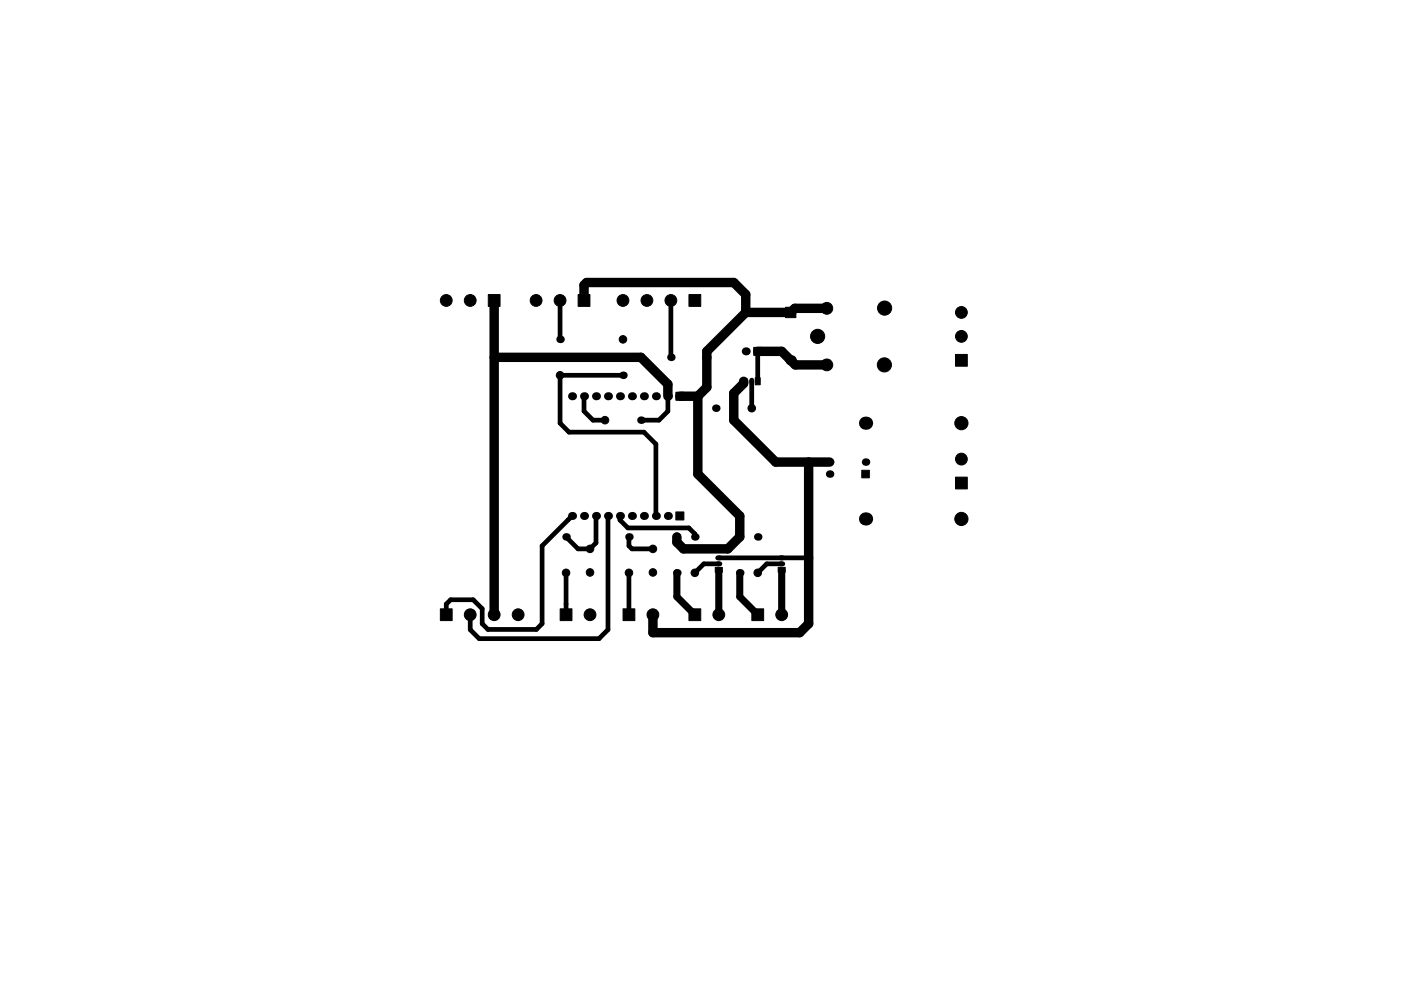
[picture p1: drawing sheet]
<svg xmlns="http://www.w3.org/2000/svg" width="297mm" height="210mm" viewBox="0 0 297 210" stroke-linecap="round" stroke-linejoin="round" font-family="sans-serif">
<g fill="#000">
<circle cx="118.7" cy="72" r=".8"/>
<circle cx="132.1" cy="79.6" r=".8"/>
<circle cx="142.2" cy="75.8" r=".8"/>
<circle cx="158.1" cy="74.5" r=".85"/>
<circle cx="167.6" cy="76.4" r="1.1"/>
<circle cx="121.3" cy="84.1" r=".85"/>
<circle cx="123.8" cy="84.1" r=".85"/>
<circle cx="126.4" cy="84.1" r=".85"/>
<circle cx="128.9" cy="84.1" r=".85"/>
<circle cx="131.4" cy="84.1" r=".85"/>
<circle cx="134" cy="84.1" r=".85"/>
<circle cx="135.9" cy="89.1" r=".8"/>
<circle cx="136.5" cy="84.1" r=".85"/>
<circle cx="139.1" cy="84.1" r=".85"/>
<circle cx="141.6" cy="84.1" r=".85"/>
<circle cx="151.8" cy="86.6" r=".8"/>
<circle cx="175.9" cy="98" r=".8"/>
<circle cx="183.5" cy="89.8" r="1.4"/>
<circle cx="183.5" cy="98" r=".8"/>
<circle cx="120" cy="113.9" r=".8"/>
<circle cx="121.3" cy="109.5" r=".85"/>
<circle cx="123.8" cy="109.5" r=".85"/>
<circle cx="126.4" cy="109.5" r=".85"/>
<circle cx="128.9" cy="109.5" r=".85"/>
<circle cx="131.4" cy="109.5" r=".85"/>
<circle cx="133.3" cy="113.9" r=".8"/>
<circle cx="134" cy="109.5" r=".85"/>
<circle cx="136.5" cy="109.5" r=".85"/>
<circle cx="139.1" cy="109.5" r=".85"/>
<circle cx="141.6" cy="109.5" r=".85"/>
<circle cx="147.3" cy="113.9" r=".8"/>
<circle cx="160.7" cy="113.9" r=".8"/>
<circle cx="175.9" cy="100.6" r=".8"/>
<circle cx="183.5" cy="110.1" r="1.4"/>
<circle cx="143.5" cy="121.5" r=".8"/>
<circle cx="156.8" cy="121.5" r=".8"/>
</g>
<g fill="#000" stroke="#000" stroke-width=".21">
<path d="M103.5 62.5h2.5v2.5h-2.5zM122.6 62.5h2.5v2.5h-2.5zM146.1 62.5h2.5v2.5h-2.5zM159.8 73.7h1.7v1.7h-1.7zM166.5 65.2h2.2v2.2h-2.2zM202.6 75.2h2.5v2.5h-2.5zM143.3 83.2h1.7v1.7h-1.7zM160.1 80.1h1.1v1.5h-1.1zM182.7 99.8h1.6v1.6h-1.6zM143.3 108.6h1.7v1.7h-1.7zM202.6 101.2h2.5v2.5h-2.5zM93.4 129.2h2.5v2.5h-2.5z"/>
<path d="M118.8 129.2h2.5v2.5h-2.5zM132.1 129.2h2.5v2.5h-2.5zM146.1 129.2h2.5v2.5h-2.5zM151.6 120.4h1.6v1h-1.6zM159.4 129.2h2.5v2.5h-2.5zM165 120.4h1.5v1h-1.5z"/>
<circle cx="94.6" cy="63.7" r="1.25"/>
<circle cx="99.7" cy="63.7" r="1.25"/>
<circle cx="113.7" cy="63.7" r="1.25"/>
<circle cx="118.7" cy="79.6" r=".8"/>
<circle cx="118.7" cy="63.7" r="1.25"/>
<circle cx="132.1" cy="72" r=".8"/>
<circle cx="132.1" cy="63.7" r="1.25"/>
<circle cx="137.2" cy="63.7" r="1.25"/>
<circle cx="142.2" cy="63.7" r="1.25"/>
<circle cx="149.9" cy="75.8" r=".8"/>
<circle cx="173.4" cy="71.4" r="1.5"/>
<circle cx="175.3" cy="77.4" r="1.25"/>
<circle cx="175.3" cy="65.4" r="1.25"/>
<circle cx="187.5" cy="77.4" r="1.5"/>
<circle cx="187.6" cy="65.4" r="1.5"/>
<circle cx="203.8" cy="66.3" r="1.25"/>
<circle cx="203.8" cy="71.4" r="1.25"/>
<circle cx="128.3" cy="89.1" r=".8"/>
<circle cx="159.4" cy="86.6" r=".8"/>
<circle cx="203.8" cy="89.8" r="1.4"/>
<circle cx="203.8" cy="97.4" r="1.25"/>
<circle cx="125.1" cy="116.5" r=".8"/>
<circle cx="138.4" cy="116.5" r=".8"/>
<circle cx="143.5" cy="113.9" r=".8"/>
<circle cx="156.8" cy="113.9" r=".8"/>
<circle cx="203.8" cy="110.1" r="1.4"/>
<circle cx="99.7" cy="130.4" r="1.25"/>
<circle cx="104.8" cy="130.4" r="1.25"/>
<circle cx="109.9" cy="130.4" r="1.25"/>
<circle cx="120" cy="121.5" r=".8"/>
<circle cx="125.1" cy="121.5" r=".8"/>
<circle cx="125.1" cy="130.4" r="1.25"/>
<circle cx="133.3" cy="121.5" r=".8"/>
<circle cx="138.4" cy="121.5" r=".8"/>
<circle cx="138.4" cy="130.4" r="1.25"/>
<circle cx="147.3" cy="121.5" r=".8"/>
<circle cx="152.4" cy="130.4" r="1.25"/>
<circle cx="160.7" cy="121.5" r=".8"/>
<circle cx="165.7" cy="130.4" r="1.25"/>
</g>
<path d="M158.1 80.7v.4M159.4 80.7v.4M152.2 118.4h.4M152.2 119.6h.4M165.5 118.4h.5M165.5 119.6h.5" fill="none" stroke="#000" stroke-width="1.1"/>
<path d="M104.8 63.7v66.7M104.8 75.8h31.1l5.7 5.7v2.6M123.8 63.7v-3.2l.6-.6h31.2l2.5 2.6v3.8M158.1 66.3l-8.2 8.2v7.7l-1.9 1.9M160.7 74.5h5l2.9 2.9h6.7M175.3 65.4h-6.8l-.9 .9h-9.5M144.1 84.1h3.9M148 84.1v16.5l8.8 8.9v4.4l-2.5 2.6h-9.4l-1.4-1.5v-1.1M157.7 80.9v.4l-2.1 2.1v5.7l8.9 8.9h11.4M171.4 98v34.3l-1.9 1.9h-31.1v-3.8" fill="none" stroke="#000" stroke-width="2"/>
<g fill="none" stroke="#000" stroke-width="1">
<path d="M118.7 63.7v8.3M132.1 79.6h-13.4v10.2l1.9 1.9h15.9l2.6 2.5v15.3M142.2 63.7v12.1M160.7 74.5v6.4M123.8 84.1v3.1l1.9 1.9h2.6M141.6 84.1v3.1l-1.9 1.9h-3.8M159.4 80.9v5.7M121.3 109.5l-6.4 6.3v16.5l-1.2 1.2h-10.3l-1.2-1.2v-3.1l-1.9-2h-4.8l-.9 1v2.2M126.4 109.5v5.7l-1.3 1.3h-2.5l-2.6-2.6M128.9 109.5v24.1l-1.9 1.9h-25.4l-1.9-1.9v-3.2M131.4 109.5v.8l1.7 1.7h12.9l1.3 1.3v.6M133.3 113.9v1.9l.7 .7h4.4"/>
<path d="M152.4 118.4h19M152.4 119.6h-3.2l-1.9 1.9M165.7 119.6h-3.1l-1.9 1.9M120 121.5v8.9M133.3 121.5v8.9"/>
</g>
<path d="M143.5 121.5v5.1l3.8 3.8M152.4 121.1v9.3M156.8 121.5v5.1l3.9 3.8M165.7 121.1v9.3" fill="none" stroke="#000" stroke-width="1.5"/>
</svg>
